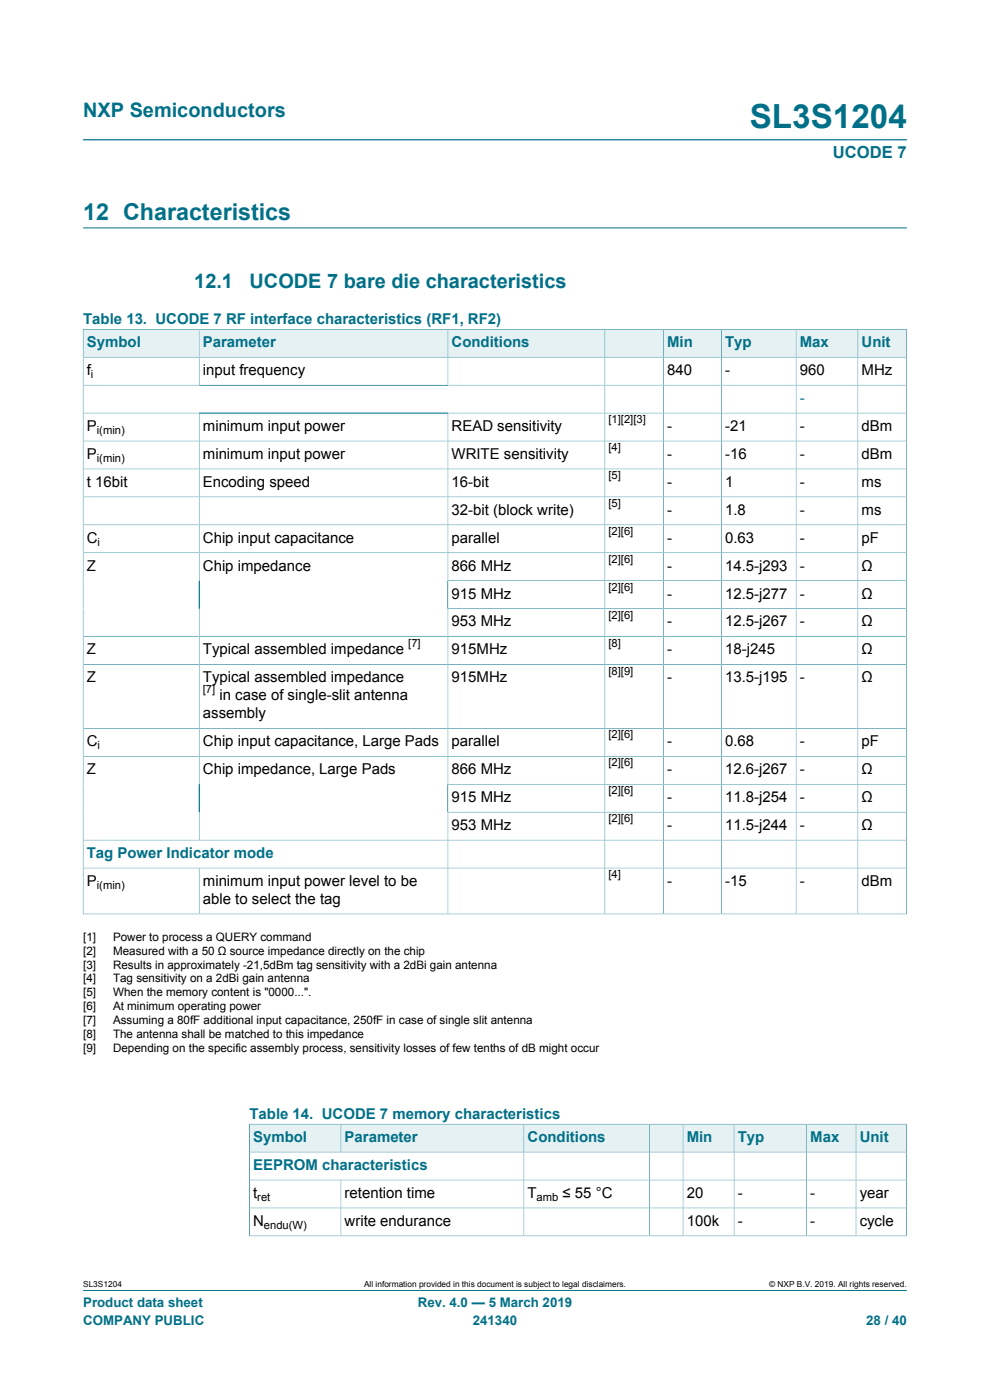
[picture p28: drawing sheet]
<svg xmlns="http://www.w3.org/2000/svg" width="210mm" height="297mm" viewBox="0 0 210 297" stroke-linecap="round" stroke-linejoin="round" font-family="sans-serif">
<defs><g id="words">
<text font-size="7.1" fill="#007088" x="159" y="27.2">SL3S1204</text>
<text font-size="4.9" fill="#007088" x="17.6" y="46.6">12 Characteristics</text>
<g font-size="4.2" fill="#007088">
<text x="17.6" y="24.8">NXP Semiconductors</text>
<text x="41.2" y="61.1">12.1</text>
<text x="52.9" y="61.1">UCODE 7 bare die characteristics</text>
</g>
<text font-size="3.5" fill="#007088" x="176.7" y="33.5">UCODE 7</text>
<g font-size="3.2" fill="#007088">
<text x="17.6" y="68.8">Table 13. UCODE 7 RF interface characteristics (RF1, RF2)</text>
<text x="18.4" y="73.6">Symbol</text>
<text x="43" y="73.6">Parameter</text>
<text x="95.8" y="73.6">Conditions</text>
<text x="141.5" y="73.6">Min</text>
<text x="153.8" y="73.6">Typ</text>
<text x="169.7" y="73.6">Max</text>
<text x="182.8" y="73.6">Unit</text>
<text x="169.7" y="85.5">-</text>
<text x="18.4" y="182">Tag Power Indicator mode</text>
<text x="52.9" y="237.4">Table 14. UCODE 7 memory characteristics</text>
<text x="53.7" y="242.3">Symbol</text>
<text x="73.1" y="242.3">Parameter</text>
<text x="111.9" y="242.3">Conditions</text>
<text x="145.7" y="242.3">Min</text>
<text x="156.5" y="242.3">Typ</text>
<text x="171.9" y="242.3">Max</text>
<text x="182.4" y="242.3">Unit</text>
<text x="53.7" y="248.2">EEPROM characteristics</text>
</g>
<g font-size="3.2">
<text x="18.4" y="79.6">f</text>
<text x="43" y="79.6">input frequency</text>
<text x="141.5" y="79.6">840</text>
<text x="153.8" y="79.6">-</text>
<text x="169.7" y="79.6">960</text>
<text x="182.8" y="79.6">MHz</text>
<text x="18.4" y="91.4">P</text>
<text x="43" y="91.4">minimum input power</text>
<text x="95.8" y="91.4">READ sensitivity</text>
<text x="141.5" y="91.4">-</text>
<text x="153.8" y="91.4">-21</text>
<text x="169.7" y="91.4">-</text>
<text x="182.8" y="91.4">dBm</text>
<text x="18.4" y="97.3">P</text>
<text x="43" y="97.3">minimum input power</text>
<text x="95.8" y="97.3">WRITE sensitivity</text>
<text x="141.5" y="97.3">-</text>
<text x="153.8" y="97.3">-16</text>
<text x="169.7" y="97.3">-</text>
<text x="182.8" y="97.3">dBm</text>
<text x="18.4" y="103.3">t 16bit</text>
<text x="43" y="103.3">Encoding speed</text>
<text x="95.8" y="103.3">16-bit</text>
<text x="141.5" y="103.3">-</text>
<text x="153.8" y="103.3">1</text>
<text x="169.7" y="103.3">-</text>
<text x="182.8" y="103.3">ms</text>
<text x="95.8" y="109.2">32-bit (block write)</text>
<text x="141.5" y="109.2">-</text>
<text x="153.8" y="109.2">1.8</text>
<text x="169.7" y="109.2">-</text>
<text x="182.8" y="109.2">ms</text>
<text x="18.4" y="115.1">C</text>
<text x="43" y="115.1">Chip input capacitance</text>
<text x="95.8" y="115.1">parallel</text>
<text x="141.5" y="115.1">-</text>
<text x="153.8" y="115.1">0.63</text>
<text x="169.7" y="115.1">-</text>
<text x="182.8" y="115.1">pF</text>
<text x="18.4" y="121.1">Z</text>
<text x="43" y="121.1">Chip impedance</text>
<text x="95.8" y="121.1">866 MHz</text>
<text x="141.5" y="121.1">-</text>
<text x="153.8" y="121.1">14.5-j293</text>
<text x="169.7" y="121.1">-</text>
<text x="182.8" y="121.1">Ω</text>
<text x="95.8" y="127">915 MHz</text>
<text x="141.5" y="127">-</text>
<text x="153.8" y="127">12.5-j277</text>
<text x="169.7" y="127">-</text>
<text x="182.8" y="127">Ω</text>
<text x="95.8" y="132.9">953 MHz</text>
<text x="141.5" y="132.9">-</text>
<text x="153.8" y="132.9">12.5-j267</text>
<text x="169.7" y="132.9">-</text>
<text x="182.8" y="132.9">Ω</text>
<text x="18.4" y="138.8">Z</text>
<text x="43" y="138.8">Typical assembled impedance</text>
<text x="95.8" y="138.8">915MHz</text>
<text x="141.5" y="138.8">-</text>
<text x="153.8" y="138.8">18-j245</text>
<text x="182.8" y="138.8">Ω</text>
<text x="18.4" y="144.8">Z</text>
<text x="43" y="144.8">Typical assembled impedance</text>
<text x="46.6" y="148.6">in case of single-slit antenna</text>
<text x="95.8" y="144.8">915MHz</text>
<text x="141.5" y="144.8">-</text>
<text x="153.8" y="144.8">13.5-j195</text>
<text x="169.7" y="144.8">-</text>
<text x="182.8" y="144.8">Ω</text>
<text x="43" y="152.4">assembly</text>
<text x="18.4" y="158.3">C</text>
<text x="43" y="158.3">Chip input capacitance, Large Pads</text>
<text x="95.8" y="158.3">parallel</text>
<text x="141.5" y="158.3">-</text>
<text x="153.8" y="158.3">0.68</text>
<text x="169.7" y="158.3">-</text>
<text x="182.8" y="158.3">pF</text>
<text x="18.4" y="164.2">Z</text>
<text x="43" y="164.2">Chip impedance, Large Pads</text>
<text x="95.8" y="164.2">866 MHz</text>
<text x="141.5" y="164.2">-</text>
<text x="153.8" y="164.2">12.6-j267</text>
<text x="169.7" y="164.2">-</text>
<text x="182.8" y="164.2">Ω</text>
<text x="95.8" y="170.2">915 MHz</text>
<text x="141.5" y="170.2">-</text>
<text x="153.8" y="170.2">11.8-j254</text>
<text x="169.7" y="170.2">-</text>
<text x="182.8" y="170.2">Ω</text>
<text x="95.8" y="176.1">953 MHz</text>
<text x="141.5" y="176.1">-</text>
<text x="153.8" y="176.1">11.5-j244</text>
<text x="169.7" y="176.1">-</text>
<text x="182.8" y="176.1">Ω</text>
<text x="18.4" y="187.9">P</text>
<text x="43" y="187.9">minimum input power level to be</text>
<text x="43" y="191.7">able to select the tag</text>
<text x="141.5" y="187.9">-</text>
<text x="153.8" y="187.9">-15</text>
<text x="169.7" y="187.9">-</text>
<text x="182.8" y="187.9">dBm</text>
<text x="53.7" y="254.1">t</text>
<text x="73.1" y="254.1">retention time</text>
<text x="111.9" y="254.1">T</text>
<text x="119.3" y="254.1">≤ 55 °C</text>
<text x="145.7" y="254.1">20</text>
<text x="156.5" y="254.1">-</text>
<text x="171.9" y="254.1">-</text>
<text x="182.4" y="254.1">year</text>
<text x="53.7" y="260">N</text>
<text x="73.1" y="260">write endurance</text>
<text x="145.7" y="260">100k</text>
<text x="156.5" y="260">-</text>
<text x="171.9" y="260">-</text>
<text x="182.4" y="260">cycle</text>
</g>
<g font-size="2.8" fill="#007088">
<text x="17.6" y="277.3">Product data sheet</text>
<text x="17.6" y="281">COMPANY PUBLIC</text>
<text x="88.6" y="277.3">Rev. 4.0 — 5 March 2019</text>
<text x="100.3" y="281">241340</text>
<text x="183.7" y="281">28 / 40</text>
</g>
<g font-size="2.5">
<text x="17.6" y="199.5">[1]</text>
<text x="17.6" y="202.5">[2]</text>
<text x="24" y="199.5">Power to process a QUERY command</text>
<text x="24" y="202.5">Measured with a 50 Ω source impedance directly on the chip</text>
<text x="17.6" y="205.5">[3]</text>
<text x="17.6" y="208.4">[4]</text>
<text x="24" y="205.5">Results in approximately -21,5dBm tag sensitivity with a 2dBi gain antenna</text>
<text x="24" y="208.4">Tag sensitivity on a 2dBi gain antenna</text>
<text x="17.6" y="211.4">[5]</text>
<text x="17.6" y="214.4">[6]</text>
<text x="24" y="211.4">When the memory content is &quot;0000...&quot;.</text>
<text x="24" y="214.4">At minimum operating power</text>
<text x="17.6" y="217.3">[7]</text>
<text x="17.6" y="220.3">[8]</text>
<text x="24" y="217.3">Assuming a 80fF additional input capacitance, 250fF in case of single slit antenna</text>
<text x="24" y="220.3">The antenna shall be matched to this impedance</text>
<text x="17.6" y="223.2">[9]</text>
<text x="24" y="223.2">Depending on the specific assembly process, sensitivity losses of few tenths of dB might occur</text>
</g>
<g font-size="2.4">
<text x="19.3" y="80.2">i</text>
<text x="129.1" y="89.8">[1][2][3]</text>
<text x="20.5" y="92">i(min)</text>
<text x="129.1" y="95.7">[4]</text>
<text x="20.5" y="98">i(min)</text>
<text x="129.1" y="101.6">[5]</text>
<text x="129.1" y="107.6">[5]</text>
<text x="129.1" y="113.5">[2][6]</text>
<text x="20.7" y="115.7">i</text>
<text x="129.1" y="119.4">[2][6]</text>
<text x="129.1" y="125.3">[2][6]</text>
<text x="129.1" y="131.3">[2][6]</text>
<text x="86.6" y="137.2">[7]</text>
<text x="129.1" y="137.2">[8]</text>
<text x="129.1" y="143.1">[8][9]</text>
<text x="43" y="146.9">[7]</text>
<text x="20.7" y="158.9">i</text>
<text x="129.1" y="156.7">[2][6]</text>
<text x="129.1" y="162.6">[2][6]</text>
<text x="129.1" y="168.5">[2][6]</text>
<text x="129.1" y="174.4">[2][6]</text>
<text x="20.5" y="188.6">i(min)</text>
<text x="129.1" y="186.3">[4]</text>
<text x="54.6" y="254.7">ret</text>
<text x="113.8" y="254.7">amb</text>
<text x="56" y="260.7">endu(W)</text>
</g>
<g font-size="1.8">
<text x="17.6" y="273.1">SL3S1204</text>
<text x="77.2" y="273.1">All information provided in this document is subject to legal disclaimers.</text>
<text x="163.2" y="273.1">© NXP B.V. 2019. All rights reserved.</text>
</g>
</g></defs>
<path d="M17.6 29.7h174.8M17.6 48.3h174.8M17.6 273.8h174.8" fill="none" stroke="#007088" stroke-width=".21"/>
<path d="M17.7 69.9h24.5v5.8h-24.5z" fill="#e6f1f3"/>
<path d="M17.6 69.8v6h24.7v-5.9h-24.7" fill="none" stroke="#007088" stroke-width=".21"/>
<path d="M42.3 69.9h52.6v5.8h-52.6z" fill="#e6f1f3"/>
<path d="M42.3 69.9h52.7v5.9h-52.7z" fill="none" stroke="#007088" stroke-width=".21"/>
<path d="M95.1 69.9h33.1v5.8h-33.1z" fill="#e6f1f3"/>
<path d="M95 69.9h33.3v5.9h-33.3z" fill="none" stroke="#007088" stroke-width=".21"/>
<path d="M128.4 69.9h12.3v5.8h-12.3z" fill="#e6f1f3"/>
<path d="M128.3 69.9h12.4v5.9h-12.4z" fill="none" stroke="#007088" stroke-width=".21"/>
<path d="M140.8 69.9h12.2v5.8h-12.2z" fill="#e6f1f3"/>
<path d="M140.7 69.9h12.4v5.9h-12.4z" fill="none" stroke="#007088" stroke-width=".21"/>
<path d="M153.1 69.9h15.7v5.8h-15.7z" fill="#e6f1f3"/>
<path d="M153.1 69.9h15.8v5.9h-15.8z" fill="none" stroke="#007088" stroke-width=".21"/>
<path d="M168.9 69.9h13v5.8h-13z" fill="#e6f1f3"/>
<path d="M168.9 69.9h13.1v5.9h-13.1z" fill="none" stroke="#007088" stroke-width=".21"/>
<path d="M182 69.9h10.3v5.8h-10.3z" fill="#e6f1f3"/>
<g fill="none" stroke="#007088" stroke-width=".21">
<path d="M42.3 75.8v5.9M95 75.8v5.9M128.3 75.8v118.1M140.7 75.8v118.1M153.1 75.8v118.1M168.9 75.8v118.1M192.3 69.8v124.2M192.3 75.8h-174.7v118.2M192.4 69.9h-10.4v124M17.6 81.7h174.7M17.6 87.6h174.7M17.6 93.6h174.7"/>
<path d="M17.6 99.5h174.7M42.3 87.6v90.6M95 87.6v106.3M17.6 105.4h174.7M17.6 111.3h174.7M17.6 117.3h174.7M17.6 135h174.7M95 123.2h97.3M95 129.1h97.3M17.6 141h174.7M17.6 154.5h174.7M17.6 160.4h174.7"/>
<path d="M17.6 178.2h174.7M95 166.4h97.3M95 172.3h97.3M17.6 193.9h174.8M17.6 184.2h174.7M42.3 184.2v9.7"/>
</g>
<path d="M53 238.6h19.2v5.7h-19.2z" fill="#e6f1f3"/>
<path d="M52.9 238.4v6h19.4v-5.9h-19.5" fill="none" stroke="#007088" stroke-width=".21"/>
<path d="M72.4 238.6h38.7v5.7h-38.7z" fill="#e6f1f3"/>
<path d="M72.3 238.5h38.8v5.9h-38.8z" fill="none" stroke="#007088" stroke-width=".21"/>
<path d="M111.2 238.6h26.5v5.7h-26.5z" fill="#e6f1f3"/>
<path d="M111.1 238.5h26.7v5.9h-26.7z" fill="none" stroke="#007088" stroke-width=".21"/>
<path d="M137.8 238.6h7v5.7h-7z" fill="#e6f1f3"/>
<path d="M137.8 238.5h7.1v5.9h-7.1z" fill="none" stroke="#007088" stroke-width=".21"/>
<path d="M145 238.6h10.6v5.7h-10.6z" fill="#e6f1f3"/>
<path d="M144.9 238.5h10.8v5.9h-10.8z" fill="none" stroke="#007088" stroke-width=".21"/>
<path d="M155.8 238.6h15.2v5.7h-15.2z" fill="#e6f1f3"/>
<path d="M155.7 238.5h15.4v5.9h-15.4z" fill="none" stroke="#007088" stroke-width=".21"/>
<path d="M171.2 238.6h10.3v5.7h-10.3z" fill="#e6f1f3"/>
<path d="M171.1 238.5h10.5v5.9h-10.5z" fill="none" stroke="#007088" stroke-width=".21"/>
<path d="M181.7 238.6h10.5v5.7h-10.5z" fill="#e6f1f3"/>
<path d="M192.3 238.4v23.9M192.3 238.5h-10.7v23.7M52.9 250.3h139.4M52.9 256.3h139.4M72.3 250.3v11.9M111.1 244.4v17.8M137.8 244.4v17.8M144.9 244.4v17.8M155.7 244.4v17.8M171.1 244.4v17.8M192.3 244.4h-139.4v17.9M52.8 262.2h139.5" fill="none" stroke="#007088" stroke-width=".21"/>
<use href="#words"/>
</svg>
